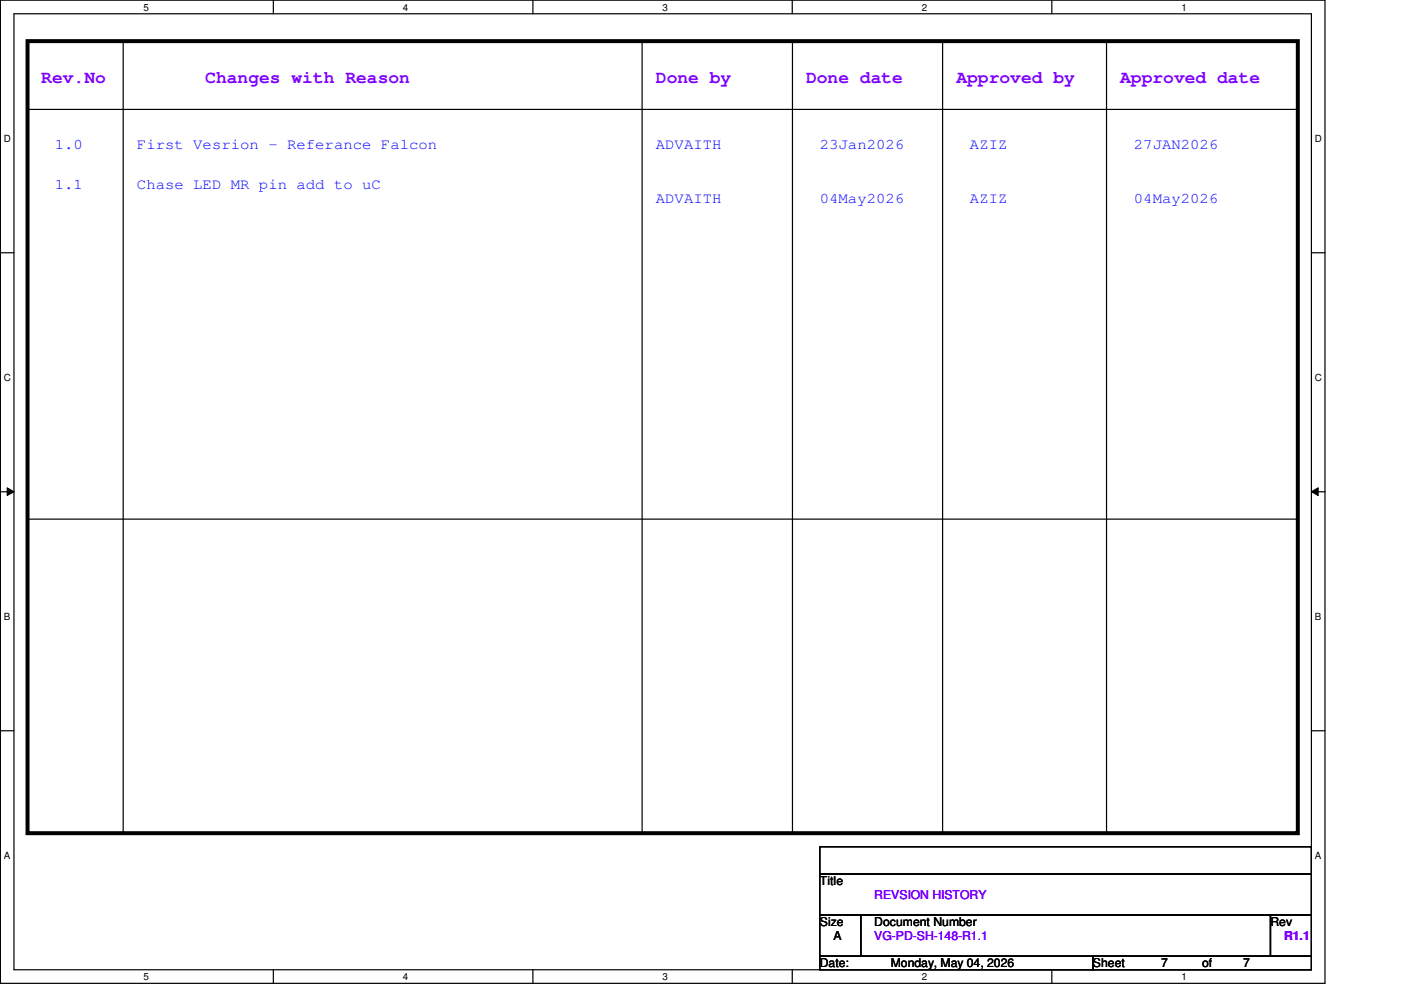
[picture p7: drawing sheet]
<svg xmlns="http://www.w3.org/2000/svg" width="297mm" height="210mm" viewBox="0 0 297 210" stroke-linecap="round" stroke-linejoin="round" font-family="sans-serif">
<defs><g id="words">
<g font-size="3.7" fill="#8000ff">
<text x="8.8" y="17.7">Rev.No</text>
<text x="43.5" y="17.7">Changes with Reason</text>
<text x="139.1" y="17.7">Done by</text>
<text x="170.9" y="17.7">Done date</text>
<text x="202.8" y="17.7">Approved by</text>
<text x="237.5" y="17.7">Approved date</text>
</g>
<g font-size="3.2" fill="#00f">
<text x="11.6" y="31.5">1.0</text>
<text x="29" y="31.5">First Vesrion - Referance Falcon</text>
<text x="139.1" y="31.5">ADVAITH</text>
<text x="173.8" y="31.5">23Jan2026</text>
<text x="205.7" y="31.5">AZIZ</text>
<text x="240.4" y="31.5">27JAN2026</text>
<text x="11.6" y="40.2">1.1</text>
<text x="29" y="40.2">Chase LED MR pin add to uC</text>
<text x="139.1" y="43.1">ADVAITH</text>
<text x="173.8" y="43.1">04May2026</text>
<text x="205.7" y="43.1">AZIZ</text>
<text x="240.4" y="43.1">04May2026</text>
</g>
<g font-size="2.6">
<text x="173.8" y="187.7">Title</text>
<text x="173.8" y="196.3">Size</text>
<text x="185.4" y="196.3">Document Number</text>
<text x="269.4" y="196.3">Rev</text>
<text x="176.7" y="199.3">A</text>
<text x="173.8" y="205.1">Date:</text>
<text x="188.8" y="205.1">Monday, May 04, 2026</text>
<text x="231.7" y="205.1">Sheet</text>
<text x="246.2" y="205.1">7</text>
<text x="254.9" y="205.1">of</text>
<text x="263.6" y="205.1">7</text>
</g>
<g font-size="2.6" fill="#8000ff">
<text x="185.4" y="190.6">REVSION HISTORY</text>
<text x="185.4" y="199.3">VG-PD-SH-148-R1.1</text>
<text x="272.2" y="199.3">R1.1</text>
</g>
<g font-size="2.1">
<text x="30.4" y="2.2">5</text>
<text x="85.4" y="2.2">4</text>
<text x="140.5" y="2.2">3</text>
<text x="195.4" y="2.2">2</text>
<text x="250.5" y="2.2">1</text>
<text x=".8" y="30.1">D</text>
<text x="278.8" y="30.1">D</text>
<text x=".8" y="80.8">C</text>
<text x="278.8" y="80.8">C</text>
<text x=".8" y="131.5">B</text>
<text x="278.8" y="131.5">B</text>
<text x=".8" y="182.2">A</text>
<text x="278.8" y="182.2">A</text>
<text x="30.4" y="207.8">5</text>
<text x="85.4" y="207.8">4</text>
<text x="140.5" y="207.8">3</text>
<text x="195.4" y="207.8">2</text>
<text x="250.5" y="207.8">1</text>
</g>
</g></defs>
<path d="M.1 0h280.8v208.5h-280.8zM3 2.9h275v202.7h-275z" fill="none" stroke="#000" stroke-width=".25"/>
<g fill="#fff">
<path d="M30.4 .3h1.2v2.4h-1.2z"/>
<path d="M30.4 205.9h1.2v2.3h-1.2z"/>
</g>
<path d="M58 0v2.9M58 205.6v2.9" fill="none" stroke="#000" stroke-width=".25"/>
<g fill="#fff">
<path d="M85.4 .3h1.2v2.4h-1.2z"/>
<path d="M85.4 205.9h1.2v2.3h-1.2z"/>
</g>
<path d="M113 0v2.9M113 205.6v2.9" fill="none" stroke="#000" stroke-width=".25"/>
<g fill="#fff">
<path d="M140.5 .3h1.1v2.4h-1.1z"/>
<path d="M140.5 205.9h1.1v2.3h-1.1z"/>
</g>
<path d="M168 0v2.9M168 205.6v2.9" fill="none" stroke="#000" stroke-width=".25"/>
<g fill="#fff">
<path d="M195.4 .3h1.2v2.4h-1.2z"/>
<path d="M195.4 205.9h1.2v2.3h-1.2z"/>
</g>
<path d="M223 0v2.9M223 205.6v2.9" fill="none" stroke="#000" stroke-width=".25"/>
<g fill="#fff">
<path d="M250.5 .3h1.1v2.4h-1.1z"/>
<path d="M250.5 205.9h1.1v2.3h-1.1z"/>
<path d="M.8 28.2h1.5v2.4h-1.5z"/>
<path d="M278.8 28.2h1.4v2.4h-1.4z"/>
<path d="M.8 78.9h1.5v2.3h-1.5z"/>
<path d="M278.8 78.9h1.4v2.3h-1.4z"/>
</g>
<path d="M.1 53.6h2.9M278 53.6h2.9" fill="none" stroke="#000" stroke-width=".25"/>
<g fill="#fff">
<path d="M.8 129.6h1.4v2.3h-1.4z"/>
<path d="M278.8 129.6h1.3v2.3h-1.3z"/>
</g>
<path d="M.1 104.3h2.9M278 104.3h2.9" fill="none" stroke="#000" stroke-width=".25"/>
<path d="M1.5 103.4l1.5 .9-1.5 .8zM278 104.3l1.5-.9v1.7z" fill="#000"/>
<path d="M1.5 103.4l1.5 .9-1.5 .8zM278 104.3l1.5-.9v1.7z" fill="none" stroke="#000" stroke-width=".21"/>
<g fill="#fff">
<path d="M.8 180.3h1.4v2.3h-1.4z"/>
<path d="M278.8 180.3h1.3v2.3h-1.3z"/>
</g>
<g fill="none" stroke="#000" stroke-width=".25">
<path d="M26.1 8.7v168M136.1 8.7v168M168 8.7v168M199.9 8.7v168M234.6 8.7v168M5.8 23.2h269.4M275.2 23.2h.1M5.8 110.1h269.4M275.2 110.1h.1M.1 154.9h2.9M278 154.9h2.9M26.1 176.7h.1"/>
<path d="M136.1 176.7h.1M168 176.7h.1M173.8 179.5h104.2v5.8h-104.2zM199.9 176.7h.1M234.6 176.7h.1M173.8 185.3h104.2v8.7h-104.2zM173.8 194h8.7v8.7h-8.7zM182.5 194h86.9v8.7h-86.9zM269.4 194h8.6v8.7h-8.6zM173.8 202.7h57.9v2.9h-57.9zM231.7 202.7h46.3v2.9h-46.3z"/>
</g>
<path d="M5.8 8.7h269.4v168h-269.4z" fill="none" stroke="#000" stroke-width=".85"/>
<use href="#words"/>
</svg>
